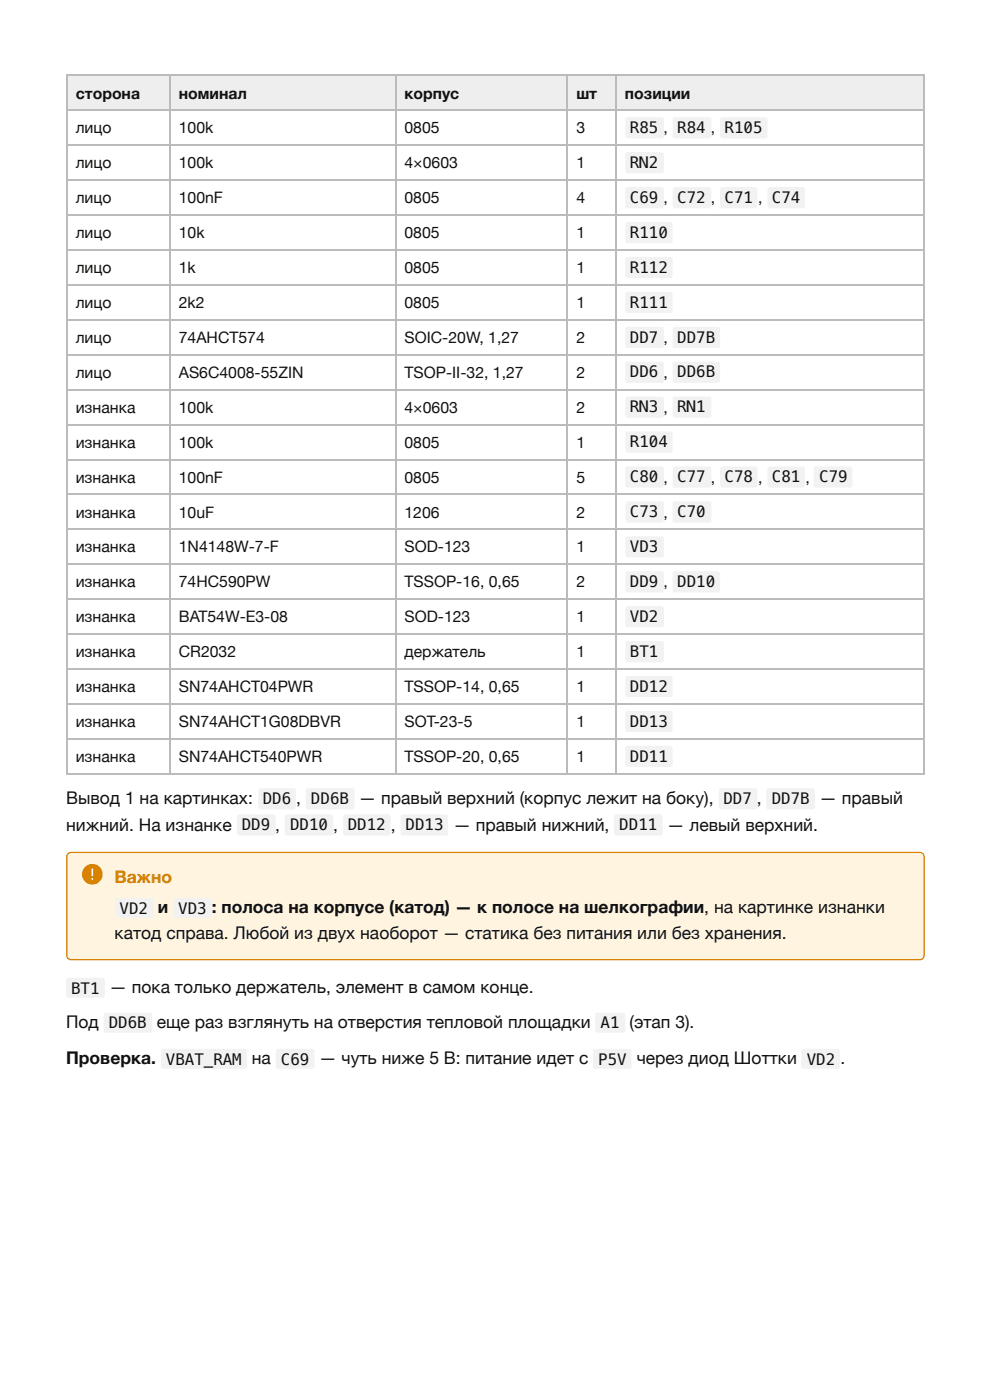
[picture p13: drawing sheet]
<svg xmlns="http://www.w3.org/2000/svg" width="210mm" height="297mm" viewBox="0 0 210 297" stroke-linecap="round" stroke-linejoin="round" font-family="sans-serif">
<defs><g id="words">
<g font-size="3.7" fill="#111">
<text x="14" y="170.7">Вывод 1 на картинках:</text>
<text x="62.8" y="170.7">,</text>
<text x="76.1" y="170.7">— правый верхний (корпус лежит на боку),</text>
<text x="173.8" y="170.7">— правый</text>
<text x="14" y="176.2">нижний. На изнанке</text>
<text x="82.9" y="176.2">,</text>
<text x="96.1" y="176.2">— правый нижний,</text>
<text x="141.5" y="176.2">— левый верхний.</text>
<text x="33.5" y="193.7">и</text>
<text x="47" y="193.7">полоса на корпусе (катод) — к полосе на шелкографии, на картинке изнанки</text>
<text x="24.3" y="199.2">катод справа. Любой из двух наоборот — статика без питания или без хранения.</text>
<text x="23.2" y="210.6">— пока только держатель, элемент в самом конце.</text>
<text x="14" y="218">Под</text>
<text x="33.2" y="218">еще раз взглянуть на отверстия тепловой площадки</text>
<text x="133.5" y="218">(этап 3).</text>
<text x="14" y="225.7">Проверка.</text>
<text x="53.4" y="225.7">на</text>
<text x="67.7" y="225.7">— чуть ниже 5 В: питание идет с</text>
<text x="135" y="225.7">через диод Шоттки</text>
<text x="178.2" y="225.7">.</text>
</g>
<text font-size="3.7" fill="#b86e00" x="24.3" y="187.3">Важно</text>
<g font-size="3.3" fill="#111">
<text x="16" y="20.9">сторона</text>
<text x="37.9" y="20.9">номинал</text>
<text x="85.8" y="20.9">корпус</text>
<text x="122.2" y="20.9">шт</text>
<text x="132.5" y="20.9">позиции</text>
<text x="16" y="28.3">лицо</text>
<text x="37.9" y="28.3">100k</text>
<text x="85.8" y="28.3">0805</text>
<text x="122.2" y="28.3">3</text>
<text x="133.5" y="28.2">R85 ,</text>
<text x="143.6" y="28.2">R84 ,</text>
<text x="153.6" y="28.2">R105</text>
<text x="16" y="35.7">лицо</text>
<text x="37.9" y="35.7">100k</text>
<text x="85.8" y="35.7">4×0603</text>
<text x="122.2" y="35.7">1</text>
<text x="133.5" y="35.6">RN2</text>
<text x="16" y="43.1">лицо</text>
<text x="37.9" y="43.1">100nF</text>
<text x="85.8" y="43.1">0805</text>
<text x="122.2" y="43.1">4</text>
<text x="133.5" y="43">C69 ,</text>
<text x="143.6" y="43">C72 ,</text>
<text x="153.6" y="43">C71</text>
<text x="160.7" y="43.1">,</text>
<text x="163.6" y="43">C74</text>
<text x="16" y="50.5">лицо</text>
<text x="37.9" y="50.5">10k</text>
<text x="85.8" y="50.5">0805</text>
<text x="122.2" y="50.5">1</text>
<text x="133.5" y="50.4">R110</text>
<text x="16" y="57.9">лицо</text>
<text x="37.9" y="57.9">1k</text>
<text x="85.8" y="57.9">0805</text>
<text x="122.2" y="57.9">1</text>
<text x="133.5" y="57.9">R112</text>
<text x="16" y="65.4">лицо</text>
<text x="37.9" y="65.4">2k2</text>
<text x="85.8" y="65.4">0805</text>
<text x="122.2" y="65.4">1</text>
<text x="133.5" y="65.3">R111</text>
<text x="16" y="72.8">лицо</text>
<text x="37.9" y="72.8">74AHCT574</text>
<text x="85.8" y="72.8">SOIC-20W, 1,27</text>
<text x="122.2" y="72.8">2</text>
<text x="133.5" y="72.7">DD7 ,</text>
<text x="143.6" y="72.7">DD7B</text>
<text x="16" y="80.2">лицо</text>
<text x="37.9" y="80.2">AS6C4008-55ZIN</text>
<text x="85.8" y="80.2">TSOP-II-32, 1,27</text>
<text x="122.2" y="80.2">2</text>
<text x="133.5" y="80.1">DD6 ,</text>
<text x="143.6" y="80.1">DD6B</text>
<text x="16" y="87.6">изнанка</text>
<text x="37.9" y="87.6">100k</text>
<text x="85.8" y="87.6">4×0603</text>
<text x="122.2" y="87.6">2</text>
<text x="133.5" y="87.5">RN3 ,</text>
<text x="143.6" y="87.5">RN1</text>
<text x="16" y="95">изнанка</text>
<text x="37.9" y="95">100k</text>
<text x="85.8" y="95">0805</text>
<text x="122.2" y="95">1</text>
<text x="133.5" y="94.9">R104</text>
<text x="16" y="102.4">изнанка</text>
<text x="37.9" y="102.4">100nF</text>
<text x="85.8" y="102.4">0805</text>
<text x="122.2" y="102.4">5</text>
<text x="133.5" y="102.3">C80 ,</text>
<text x="143.6" y="102.3">C77 ,</text>
<text x="153.6" y="102.3">C78</text>
<text x="160.7" y="102.4">,</text>
<text x="163.6" y="102.3">C81</text>
<text x="170.8" y="102.4">,</text>
<text x="173.7" y="102.3">C79</text>
<text x="16" y="109.8">изнанка</text>
<text x="37.9" y="109.8">10uF</text>
<text x="85.8" y="109.8">1206</text>
<text x="122.2" y="109.8">2</text>
<text x="133.5" y="109.7">C73 ,</text>
<text x="143.6" y="109.7">C70</text>
<text x="16" y="117.2">изнанка</text>
<text x="37.9" y="117.2">1N4148W-7-F</text>
<text x="85.8" y="117.2">SOD-123</text>
<text x="122.2" y="117.2">1</text>
<text x="133.5" y="117.1">VD3</text>
<text x="16" y="124.6">изнанка</text>
<text x="37.9" y="124.6">74HC590PW</text>
<text x="85.8" y="124.6">TSSOP-16, 0,65</text>
<text x="122.2" y="124.6">2</text>
<text x="133.5" y="124.5">DD9 ,</text>
<text x="143.6" y="124.5">DD10</text>
<text x="133.5" y="131.9">VD2</text>
<text x="16" y="132">изнанка</text>
<text x="37.9" y="132">BAT54W-E3-08</text>
<text x="85.8" y="132">SOD-123</text>
<text x="122.2" y="132">1</text>
<text x="16" y="139.4">изнанка</text>
<text x="37.9" y="139.4">CR2032</text>
<text x="85.8" y="139.4">держатель</text>
<text x="122.2" y="139.4">1</text>
<text x="133.5" y="139.3">BT1</text>
<text x="16" y="146.8">изнанка</text>
<text x="37.9" y="146.8">SN74AHCT04PWR</text>
<text x="85.8" y="146.8">TSSOP-14, 0,65</text>
<text x="122.2" y="146.8">1</text>
<text x="133.5" y="146.8">DD12</text>
<text x="16" y="154.3">изнанка</text>
<text x="37.9" y="154.3">SN74AHCT1G08DBVR</text>
<text x="85.8" y="154.3">SOT-23-5</text>
<text x="122.2" y="154.3">1</text>
<text x="133.5" y="154.2">DD13</text>
<text x="16" y="161.7">изнанка</text>
<text x="37.9" y="161.7">SN74AHCT540PWR</text>
<text x="85.8" y="161.7">TSSOP-20, 0,65</text>
<text x="122.2" y="161.7">1</text>
<text x="133.5" y="161.6">DD11</text>
<text x="55.7" y="170.6">DD6</text>
<text x="65.9" y="170.6">DD6B</text>
<text x="153.4" y="170.6">DD7 ,</text>
<text x="163.6" y="170.6">DD7B</text>
<text x="51.3" y="176.1">DD9 ,</text>
<text x="61.5" y="176.1">DD10 ,</text>
<text x="73.7" y="176.1">DD12</text>
<text x="86" y="176.1">DD13</text>
<text x="131.3" y="176.1">DD11</text>
<text x="25.3" y="193.8">VD2</text>
<text x="37.8" y="193.8">VD3 :</text>
<text x="15.1" y="210.8">BT1</text>
<text x="23.1" y="218.2">DD6B</text>
<text x="127.3" y="218.2">A1</text>
<text x="35.2" y="225.9">VBAT_RAM</text>
<text x="59.6" y="225.9">C69</text>
<text x="126.8" y="225.9">P5V</text>
<text x="171" y="225.9">VD2</text>
</g>
</g></defs>
<g fill="#eee">
<path d="M14.3 16.1h21.7v7.4h-21.7z"/>
<path d="M36 16.1h47.9v7.4h-47.9z"/>
<path d="M83.9 16.1h36.5v7.4h-36.5z"/>
<path d="M120.4 16.1h10.3v7.4h-10.3z"/>
<path d="M130.7 16.1h65.4v7.4h-65.4z"/>
</g>
<g fill="none" stroke="#bbb" stroke-width=".26">
<path d="M14 16h182.1M14.2 15.9v148.4M36.1 15.9v148.4M84 15.9v148.4M120.3 15.9v148.4M130.6 15.9v148.4M195.9 15.9v148.4M14 23.4h182.1M14 30.8h182.1M14 38.2h182.1M14 45.6h182.1M14 53h182.1"/>
<path d="M14 60.5h182.1M14 67.9h182.1M14 75.3h182.1M14 82.7h182.1M14 90.1h182.1M14 97.5h182.1M14 104.9h182.1M14 112.3h182.1M14 119.7h182.1M14 127.1h182.1M14 134.5h182.1M14 141.9h182.1"/>
<path d="M14 149.4h182.1M14 156.8h182.1M14 164.2h182.1"/>
</g>
<g fill="#f2f2f2">
<path d="M132.7 25l.4-.1h7.3l.4 .5-.1 3.6-.5 .4-7.3-.1-.3-.5v-3.4z"/>
<path d="M142.8 25l.3-.1h7.4l.3 .5v3.6l-.5 .4-7.4-.1-.3-.5v-3.4z"/>
<path d="M152.8 25l.4-.1h9.2l.3 .5v3.6l-.5 .4-9.2-.1-.3-.5v-3.4z"/>
<path d="M132.7 32.4l.4-.1h7.3l.4 .5-.1 3.7-.5 .3-7.3-.1-.3-.5v-3.4z"/>
<path d="M132.7 39.8l.4-.1h7.3l.4 .5-.1 3.7-.5 .3-7.3-.1-.3-.4v-3.5z"/>
<path d="M142.8 39.8l.3-.1h7.4l.3 .5v3.7l-.5 .3-7.4-.1-.3-.4v-3.5z"/>
<path d="M152.8 39.8l.4-.1h7.1l.3 .5v3.7l-.5 .3-7.1-.1-.3-.4v-3.5z"/>
<path d="M162.9 39.8l.3-.1h7.1l.4 .5-.1 3.7-.5 .3-7.1-.1-.3-.4v-3.5z"/>
<path d="M132.7 47.3l.4-.2h9.2l.3 .5v3.7l-.5 .3h-9.2l-.3-.5v-3.5z"/>
<path d="M132.7 54.7l.4-.2h9.2l.3 .5v3.7l-.5 .3h-9.2l-.3-.5v-3.5z"/>
<path d="M132.7 62.1l.4-.2 9.2 .1 .3 .4v3.7l-.5 .3h-9.2l-.3-.5v-3.5z"/>
<path d="M132.7 69.5l.4-.2 7.3 .1 .4 .5-.1 3.6-.5 .3h-7.3l-.3-.5v-3.4z"/>
<path d="M142.8 69.5l.3-.2 9.2 .1 .4 .5-.1 3.6-.5 .3h-9.2l-.3-.5v-3.4z"/>
<path d="M132.7 76.9l.4-.2 7.3 .1 .4 .5-.1 3.6-.5 .3h-7.3l-.3-.5v-3.4z"/>
<path d="M142.8 76.9l.3-.2 9.2 .1 .4 .5-.1 3.6-.5 .3h-9.2l-.3-.5v-3.4z"/>
<path d="M132.7 84.3l.4-.2 7.3 .1 .4 .5-.1 3.6-.5 .3h-7.3l-.3-.5v-3.4z"/>
<path d="M142.8 84.3l.3-.2 7.4 .1 .3 .5v3.6l-.5 .3h-7.4l-.3-.5v-3.4z"/>
<path d="M132.7 91.7l.4-.2 9.2 .1 .3 .5v3.6l-.5 .3h-9.2l-.3-.5v-3.4z"/>
<path d="M132.7 99.1l.4-.1h7.3l.4 .5-.1 3.6-.5 .4-7.3-.1-.3-.5v-3.4z"/>
<path d="M142.8 99.1l.3-.1h7.4l.3 .5v3.6l-.5 .4-7.4-.1-.3-.5v-3.4z"/>
<path d="M152.8 99.1l.4-.1h7.1l.3 .5v3.6l-.5 .4-7.1-.1-.3-.5v-3.4z"/>
<path d="M162.9 99.1l.3-.1h7.1l.4 .5-.1 3.6-.5 .4-7.1-.1-.3-.5v-3.4z"/>
<path d="M172.7 99.1l.3-.1h7.4l.3 .5v3.6l-.5 .4-7.4-.1-.3-.5v-3.4z"/>
<path d="M132.7 106.5l.4-.1h7.3l.4 .5-.1 3.6-.5 .4-7.3-.1-.3-.5v-3.4z"/>
<path d="M142.8 106.5l.3-.1h7.4l.3 .5v3.6l-.5 .4-7.4-.1-.3-.5v-3.4z"/>
<path d="M132.7 113.9l.4-.1h7.3l.4 .5-.1 3.6-.5 .4-7.3-.1-.3-.5v-3.4z"/>
<path d="M132.7 121.3l.4-.1h7.3l.4 .5-.1 3.6-.5 .4-7.3-.1-.3-.5v-3.4z"/>
<path d="M142.8 121.3l.3-.1h9.2l.4 .5-.1 3.6-.5 .4-9.2-.1-.3-.5v-3.4z"/>
<path d="M132.7 128.7l.4-.1h7.3l.4 .5-.1 3.7-.5 .3-7.3-.1-.3-.4v-3.5z"/>
<path d="M132.7 136.2l.4-.2h7.3l.4 .5-.1 3.7-.5 .3h-7.3l-.3-.5v-3.5z"/>
<path d="M132.7 143.6l.4-.2h9.2l.3 .5v3.7l-.5 .3h-9.2l-.3-.5v-3.5z"/>
<path d="M132.7 151l.4-.2 9.2 .1 .3 .4v3.7l-.5 .3h-9.2l-.3-.5v-3.5z"/>
<path d="M132.7 158.4l.4-.2 9.2 .1 .3 .5v3.6l-.5 .3h-9.2l-.3-.5v-3.4z"/>
<path d="M54.9 167.4l.4-.2 7.1 .1 .3 .4v3.7l-.5 .3h-7.1l-.3-.5v-3.5z"/>
<path d="M65 167.4l.4-.2 9.4 .1 .3 .4v3.7l-.5 .3h-9.5l-.3-.5v-3.5z"/>
<path d="M152.6 167.4l.3-.2 7.4 .1 .3 .4v3.7l-.5 .3h-7.4l-.3-.5v-3.5z"/>
<path d="M162.6 167.4l.4-.2 9.4 .1 .4 .4-.1 3.7-.5 .3h-9.4l-.3-.5v-3.5z"/>
<path d="M50.4 172.9l.4-.1h7.3l.4 .5-.1 3.6-.5 .4-7.3-.1-.3-.5v-3.4z"/>
<path d="M60.5 172.9l.4-.1h9.4l.3 .5v3.6l-.5 .4-9.4-.1-.4-.5v-3.4z"/>
<path d="M72.9 172.9l.4-.1h9.2l.3 .5v3.6l-.5 .4-9.2-.1-.3-.5v-3.4z"/>
<path d="M85.1 172.9l.4-.1h9.2l.3 .5-.1 3.6-.4 .4-9.2-.1-.4-.5v-3.4z"/>
<path d="M130.3 172.9l.4-.1h9.5l.3 .5v3.6l-.5 .4-9.5-.1-.3-.5v-3.4z"/>
<path d="M14.2 207.6l.4-.2 7.3 .1 .3 .5v3.3l-.5 .4-7.4-.1-.3-.5v-3.1z"/>
<path d="M22.1 215l.4-.2 9.5 .1 .3 .5-.1 3.3-.5 .4-9.4-.1-.3-.5v-3.1z"/>
<path d="M126.4 215l.3-.2 5.6 .1 .3 .5-.1 3.4-.5 .3-5.6-.1-.2-.5v-3.1z"/>
<path d="M34.3 222.7l.4-.2h17.3l.4 .4v3.4l-.2 .3-.3 .1h-17.3l-.3-.1-.2-.4v-3.2z"/>
<path d="M58.6 222.7l.4-.2 7.3 .1 .4 .4-.1 3.4-.5 .3h-7.3l-.3-.5v-3.2z"/>
<path d="M125.8 222.7l.4-.2 7.4 .1 .3 .4-.1 3.4-.5 .3h-7.3l-.3-.5v-3.2z"/>
<path d="M170 222.7l.4-.2 7.3 .1 .4 .4-.1 3.4-.5 .3h-7.3l-.3-.5v-3.2z"/>
</g>
<path d="M14.4 181.1l.7-.3h179.9a.93 .93 0 0 1 .9 1v20.9a.93 .93 0 0 1-.9 .9h-179.9a.93 .93 0 0 1-.9-.9v-20.9z" fill="#fff4e0"/>
<path d="M14.4 181.1l.7-.3h179.9a.93 .93 0 0 1 .9 1v20.9a.93 .93 0 0 1-.9 .9h-179.9a.93 .93 0 0 1-.9-.9v-20.9z" fill="none" stroke="#d98200" stroke-width=".26"/>
<g fill="#f2f2f2">
<path d="M24.5 190.7l.4-.2h7.3l.3 .5v3.4l-.5 .3h-7.3l-.4-.5v-3.2z"/>
<path d="M36.9 190.7l.4-.2h7.4l.3 .5-.1 3.4-.5 .3h-7.3l-.3-.5v-3.2z"/>
</g>
<circle cx="19.6" cy="185.5" r="2.18" fill="#d98200"/>
<path d="M19.4 184.3h.4v1.6h-.4zM19.4 186.3h.4v.4h-.4z" fill="#fff"/>
<use href="#words"/>
</svg>
